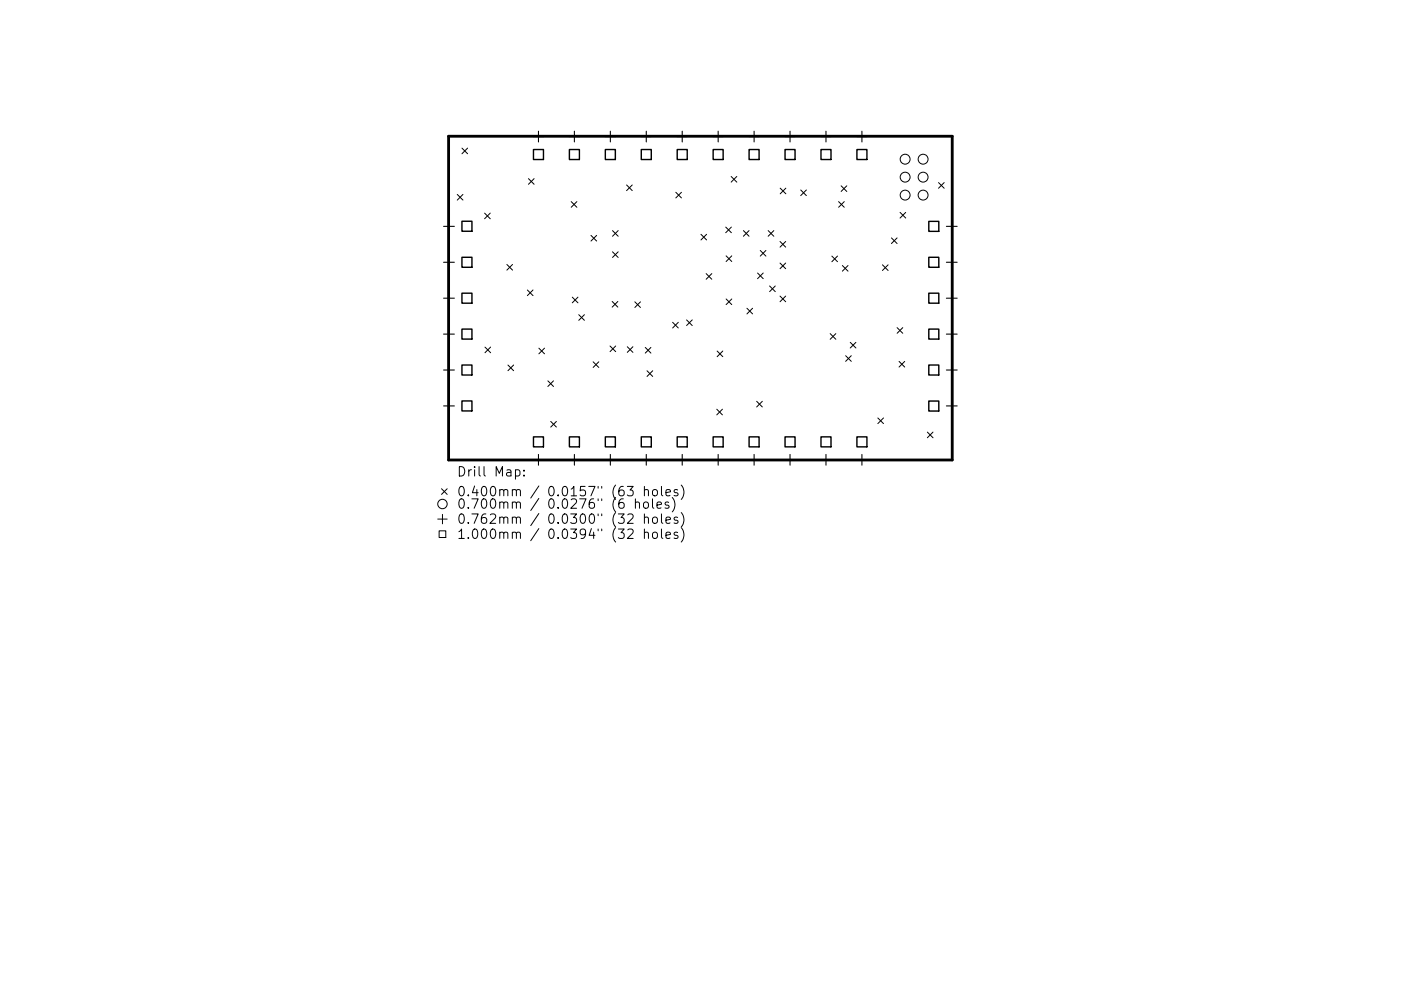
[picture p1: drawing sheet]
<svg xmlns="http://www.w3.org/2000/svg" width="297mm" height="210mm" viewBox="0 0 297 210" stroke-linecap="round" stroke-linejoin="round" font-family="sans-serif">
<defs><g id="words">
<g font-size="2.8">
<text x="96.8" y="101.1">Drill Map:</text>
<text x="96.8" y="105.3">0.400mm / 0.0157&quot; (63 holes)</text>
<text x="96.8" y="107.9">0.700mm / 0.0276&quot; (6 holes)</text>
<text x="96.8" y="111.1">0.762mm / 0.0300&quot; (32 holes)</text>
<text x="96.8" y="114.3">1.000mm / 0.0394&quot; (32 holes)</text>
</g>
</g></defs>
<path d="M95.1 28.9h106.8v68.7h-106.8z" fill="none" stroke="#000" stroke-width=".6"/>
<g fill="none" stroke="#000" stroke-width=".21">
<path d="M97.9 31.4l1.2 1.2M99.1 31.4l-1.2 1.2M112 37.9l1.2 1.2M113.2 37.9l-1.2 1.2M132.8 39.2l1.2 1.2M134 39.2l-1.2 1.2M155 37.4l1.2 1.2M156.2 37.4l-1.2 1.2M165.4 39.9l1.2 1.2M166.6 39.9l-1.2 1.2M178.3 39.4l1.2 1.2M179.5 39.4l-1.2 1.2"/>
<path d="M199 38.7l1.2 1.2M200.2 38.7l-1.2 1.2M97 41.3l1.2 1.2M98.2 41.3l-1.2 1.2M102.7 45.2l1.2 1.2M103.9 45.2l-1.2 1.2M107.5 56.1l1.2 1.2M108.7 56.1l-1.2 1.2M121.1 42.8l1.2 1.2M122.3 42.8l-1.2 1.2M125.3 49.9l1.2 1.2M126.5 49.9l-1.2 1.2"/>
<path d="M129.9 48.9l1.2 1.2M129.9 53.4l1.2 1.2M131.1 48.9l-1.2 1.2M131.1 53.4l-1.2 1.2M143.3 40.8l1.2 1.2M144.5 40.8l-1.2 1.2M148.6 49.7l1.2 1.2M149.7 58l1.2 1.2M149.8 49.7l-1.2 1.2M150.9 58l-1.2 1.2M153.9 48.2l1.2 1.2M153.9 54.3l1.2 1.2"/>
<path d="M155.1 48.2l-1.2 1.2M155.1 54.3l-1.2 1.2M157.6 48.9l1.2 1.2M158.8 48.9l-1.2 1.2M160.6 57.9l1.2 1.2M161.2 53.1l1.2 1.2M161.8 57.9l-1.2 1.2M162.4 53.1l-1.2 1.2M162.9 48.9l1.2 1.2M164.1 48.9l-1.2 1.2M165.4 51.2l1.2 1.2M165.4 55.8l1.2 1.2"/>
<path d="M166.6 51.2l-1.2 1.2M166.6 55.8l-1.2 1.2M169.8 40.3l1.2 1.2M171 40.3l-1.2 1.2M176.4 54.3l1.2 1.2M177.6 54.3l-1.2 1.2M177.8 42.8l1.2 1.2M178.6 56.3l1.2 1.2M179 42.8l-1.2 1.2M179.8 56.3l-1.2 1.2M187.1 56.2l1.2 1.2M188.3 56.2l-1.2 1.2"/>
<path d="M189 50.5l1.2 1.2M190.2 50.5l-1.2 1.2M190.8 45.1l1.2 1.2M192 45.1l-1.2 1.2M102.8 73.6l1.2 1.2M104 73.6l-1.2 1.2M107.7 77.4l1.2 1.2M108.9 77.4l-1.2 1.2M111.8 61.5l1.2 1.2M113 61.5l-1.2 1.2M114.2 73.9l1.2 1.2M115.4 73.9l-1.2 1.2"/>
<path d="M121.3 63l1.2 1.2M122.5 63l-1.2 1.2M122.7 66.8l1.2 1.2M123.9 66.8l-1.2 1.2M125.8 76.8l1.2 1.2M127 76.8l-1.2 1.2M129.3 73.4l1.2 1.2M129.8 64l1.2 1.2M130.5 73.4l-1.2 1.2M131 64l-1.2 1.2M133 73.6l1.2 1.2M134.2 73.6l-1.2 1.2"/>
<path d="M134.6 64l1.2 1.2M135.8 64l-1.2 1.2M136.8 73.7l1.2 1.2M137.2 78.7l1.2 1.2M138 73.7l-1.2 1.2M138.4 78.7l-1.2 1.2M142.6 68.4l1.2 1.2M143.8 68.4l-1.2 1.2M145.6 67.9l1.2 1.2M146.8 67.9l-1.2 1.2M152 74.5l1.2 1.2M153.2 74.5l-1.2 1.2"/>
<path d="M153.9 63.4l1.2 1.2M155.1 63.4l-1.2 1.2M158.4 65.4l1.2 1.2M159.6 65.4l-1.2 1.2M163.2 60.7l1.2 1.2M164.4 60.7l-1.2 1.2M165.4 62.8l1.2 1.2M166.6 62.8l-1.2 1.2M176 70.8l1.2 1.2M177.2 70.8l-1.2 1.2M179.3 75.5l1.2 1.2M180.3 72.6l1.2 1.2"/>
<path d="M180.5 75.5l-1.2 1.2M181.5 72.6l-1.2 1.2M190.2 69.5l1.2 1.2M190.6 76.7l1.2 1.2M191.4 69.5l-1.2 1.2M191.8 76.7l-1.2 1.2M109.3 99.8l.6-.1 .3 .3v.6l-.1 .3h-.8M111.1 99.8v.2M116.2 80.8l1.2 1.2M116.8 89.4l1.2 1.2M117.4 80.8l-1.2 1.2M118 89.4l-1.2 1.2"/>
<path d="M152 86.8l1.2 1.2M153.2 86.8l-1.2 1.2M160.4 85.1l1.2 1.2M161.6 85.1l-1.2 1.2M186.1 88.7l1.2 1.2M187.3 88.7l-1.2 1.2M196.6 91.7l1.2 1.2M197.8 91.7l-1.2 1.2M92.8 110.1h2M93.1 112.6h1.4v1.4h-1.4zM93.6 103.7l1.2 1.2M93.8 109.1v2"/>
<path d="M94.8 103.7l-1.2 1.2M111.1 100.8v.2M133 103.2h1.2l-.6 .8a.54 .54 0 0 1 .6 .3v.5l-.1 .3-.8 .1-.3-.2M133.1 109.2l.3-.2 .7 .1a.54 .54 0 0 1 0 .8l-1.1 1.1h1.2M133.1 112.4l.3-.2 .7 .1a.54 .54 0 0 1 0 .8l-1.1 1.1h1.2M134.7 106.7l.3-.2 .5 .1 .1 1.2M134.7 105.8v2M136.5 106.7a.54 .54 0 0 1 .6-.2 .54 .54 0 0 1 .4 .4l-.1 .7a.54 .54 0 0 1-.5 .2 .54 .54 0 0 1-.5-.3zM136.6 104.1a.5 .5 0 0 1 .9 .1v1M136.6 109.9a.5 .5 0 0 1 .9 .1v1M136.6 113.1a.5 .5 0 0 1 .9 .1v1M136.6 103.2v2"/>
<path d="M136.6 109v2M136.6 112.2v2M138.3 105.8v1.8l.3 .2M138.4 109.9l.1-.1a.54 .54 0 0 1 .9 .3l-.1 .7a.54 .54 0 0 1-.5 .2 .54 .54 0 0 1-.5-.3zM138.5 104a.54 .54 0 0 1 .9 .2l-.1 .8a.54 .54 0 0 1-.5 .2 .54 .54 0 0 1-.5-.4v-.6zM138.5 113a.54 .54 0 0 1 .9 .3l-.1 .7a.54 .54 0 0 1-.5 .2 .54 .54 0 0 1-.5-.3v-.6zM139.3 107.2l.9-.2-.1-.4-.5-.1-.3 .3 .1 .9h.7M140.2 103.2v1.7l.3 .3M140.2 109v1.8l.3 .2M140.2 112.2v1.8l.3 .2M141.2 104.5l.9-.2v-.3l-.6-.1-.3 .3 .1 .9h.8M141.2 110.4l.9-.2v-.4l-.6-.1-.3 .3 .1 .9h.8"/>
<path d="M141.2 113.6l.9-.2v-.4l-.6-.1-.3 .3 .1 .9h.8M141.8 106.6l-.5-.1-.3 .3 .1 .3 .7 .2v.4h-.8M142.5 105.6a2.29 2.29 0 0 1 0 3M143.7 104l-.5-.1-.3 .3 .1 .2 .7 .2v.5h-.8M143.7 109.8l-.5-.1-.3 .3 .1 .3 .7 .2v.4h-.8M143.7 113l-.5-.1-.3 .3 .1 .3 .7 .2v.4h-.8M144.4 102.9a2.29 2.29 0 0 1 0 3.1M144.4 108.8a2.29 2.29 0 0 1 0 3M144.4 112a2.29 2.29 0 0 1 0 3"/>
<circle cx="191.9" cy="33.8" r="1.05"/>
<circle cx="191.9" cy="37.6" r="1.05"/>
<circle cx="195.7" cy="33.8" r="1.05"/>
<circle cx="195.7" cy="37.6" r="1.05"/>
<circle cx="191.9" cy="41.4" r="1.05"/>
<circle cx="195.7" cy="41.4" r="1.05"/>
<circle cx="93.8" cy="106.9" r="1"/>
</g>
<g fill="none" stroke="#000" stroke-width=".23">
<path d="M113 29h2.3M114.2 27.8v2.3M120.6 29h2.3M121.8 27.8v2.3M128.3 29h2.2M129.4 27.8v2.3M135.9 29h2.3M137 27.8v2.3M143.5 29h2.3M144.6 27.8v2.3M151.1 29h2.3M152.3 27.8v2.3"/>
<path d="M158.7 29h2.3M159.9 27.8v2.3M166.4 29h2.2M167.5 27.8v2.3M174 29h2.3M175.1 27.8v2.3M181.6 29h2.3M182.7 27.8v2.3M94 48h2.3M94 55.6h2.3M95.2 46.9v2.3M95.2 54.5v2.3"/>
<path d="M200.7 48h2.2M200.7 55.6h2.2M201.8 46.9v2.3M201.8 54.5v2.3M94 63.3h2.3M94 70.9h2.3M94 78.5h2.3M95.2 62.1v2.3M95.2 69.7v2.3M95.2 77.4v2.2M200.7 63.3h2.2M200.7 70.9h2.2"/>
<path d="M200.7 78.5h2.2M201.8 62.1v2.3M201.8 69.7v2.3M201.8 77.4v2.2M94 86.1h2.3M95.2 85v2.3M113 97.6h2.3M114.2 96.4v2.3M120.6 97.6h2.3M121.8 96.4v2.3M128.3 97.6h2.2M129.4 96.4v2.3"/>
<path d="M135.9 97.6h2.3M137 96.4v2.3M143.5 97.6h2.3M144.6 96.4v2.3M151.1 97.6h2.3M152.3 96.4v2.3M158.7 97.6h2.3M159.9 96.4v2.3M166.4 97.6h2.2M167.5 96.4v2.3M174 97.6h2.3M175.1 96.4v2.3"/>
<path d="M181.6 97.6h2.3M182.7 96.4v2.3M200.7 86.1h2.2M201.8 85v2.3"/>
</g>
<g fill="none" stroke="#000" stroke-width=".3">
<path d="M113.1 31.7h2.1v2.1h-2.1zM120.7 31.7h2.1v2.1h-2.1zM128.3 31.7h2.2v2.1h-2.2zM136 31.7h2.1v2.1h-2.1zM143.6 31.7h2.1v2.1h-2.1zM151.2 31.7h2.1v2.1h-2.1zM158.8 31.7h2.1v2.1h-2.1zM166.4 31.7h2.2v2.1h-2.2zM174.1 31.7h2.1v2.1h-2.1zM181.7 31.7h2.1v2.1h-2.1zM97.9 46.9h2.2v2.2h-2.2zM97.9 54.6h2.2v2.1h-2.2z"/>
<path d="M196.9 47h2.1v2.1h-2.1zM196.9 54.6h2.1v2.1h-2.1zM97.9 62.2h2.2v2.1h-2.2zM97.9 69.8h2.2v2.1h-2.2zM97.9 77.4h2.2v2.2h-2.2zM196.9 62.2h2.1v2.1h-2.1zM196.9 69.8h2.1v2.1h-2.1zM196.9 77.4h2.1v2.2h-2.1zM97.9 85.1h2.2v2.1h-2.2zM113.1 92.7h2.1v2.1h-2.1zM120.7 92.7h2.1v2.1h-2.1zM128.3 92.7h2.2v2.1h-2.2z"/>
<path d="M136 92.7h2.1v2.1h-2.1zM143.6 92.7h2.1v2.1h-2.1zM151.2 92.7h2.1v2.1h-2.1zM158.8 92.7h2.1v2.1h-2.1zM166.4 92.7h2.2v2.1h-2.2zM174.1 92.7h2.1v2.1h-2.1zM181.7 92.7h2.1v2.1h-2.1zM196.9 85.1h2.1v2.1h-2.1z"/>
</g>
<use href="#words"/>
</svg>
